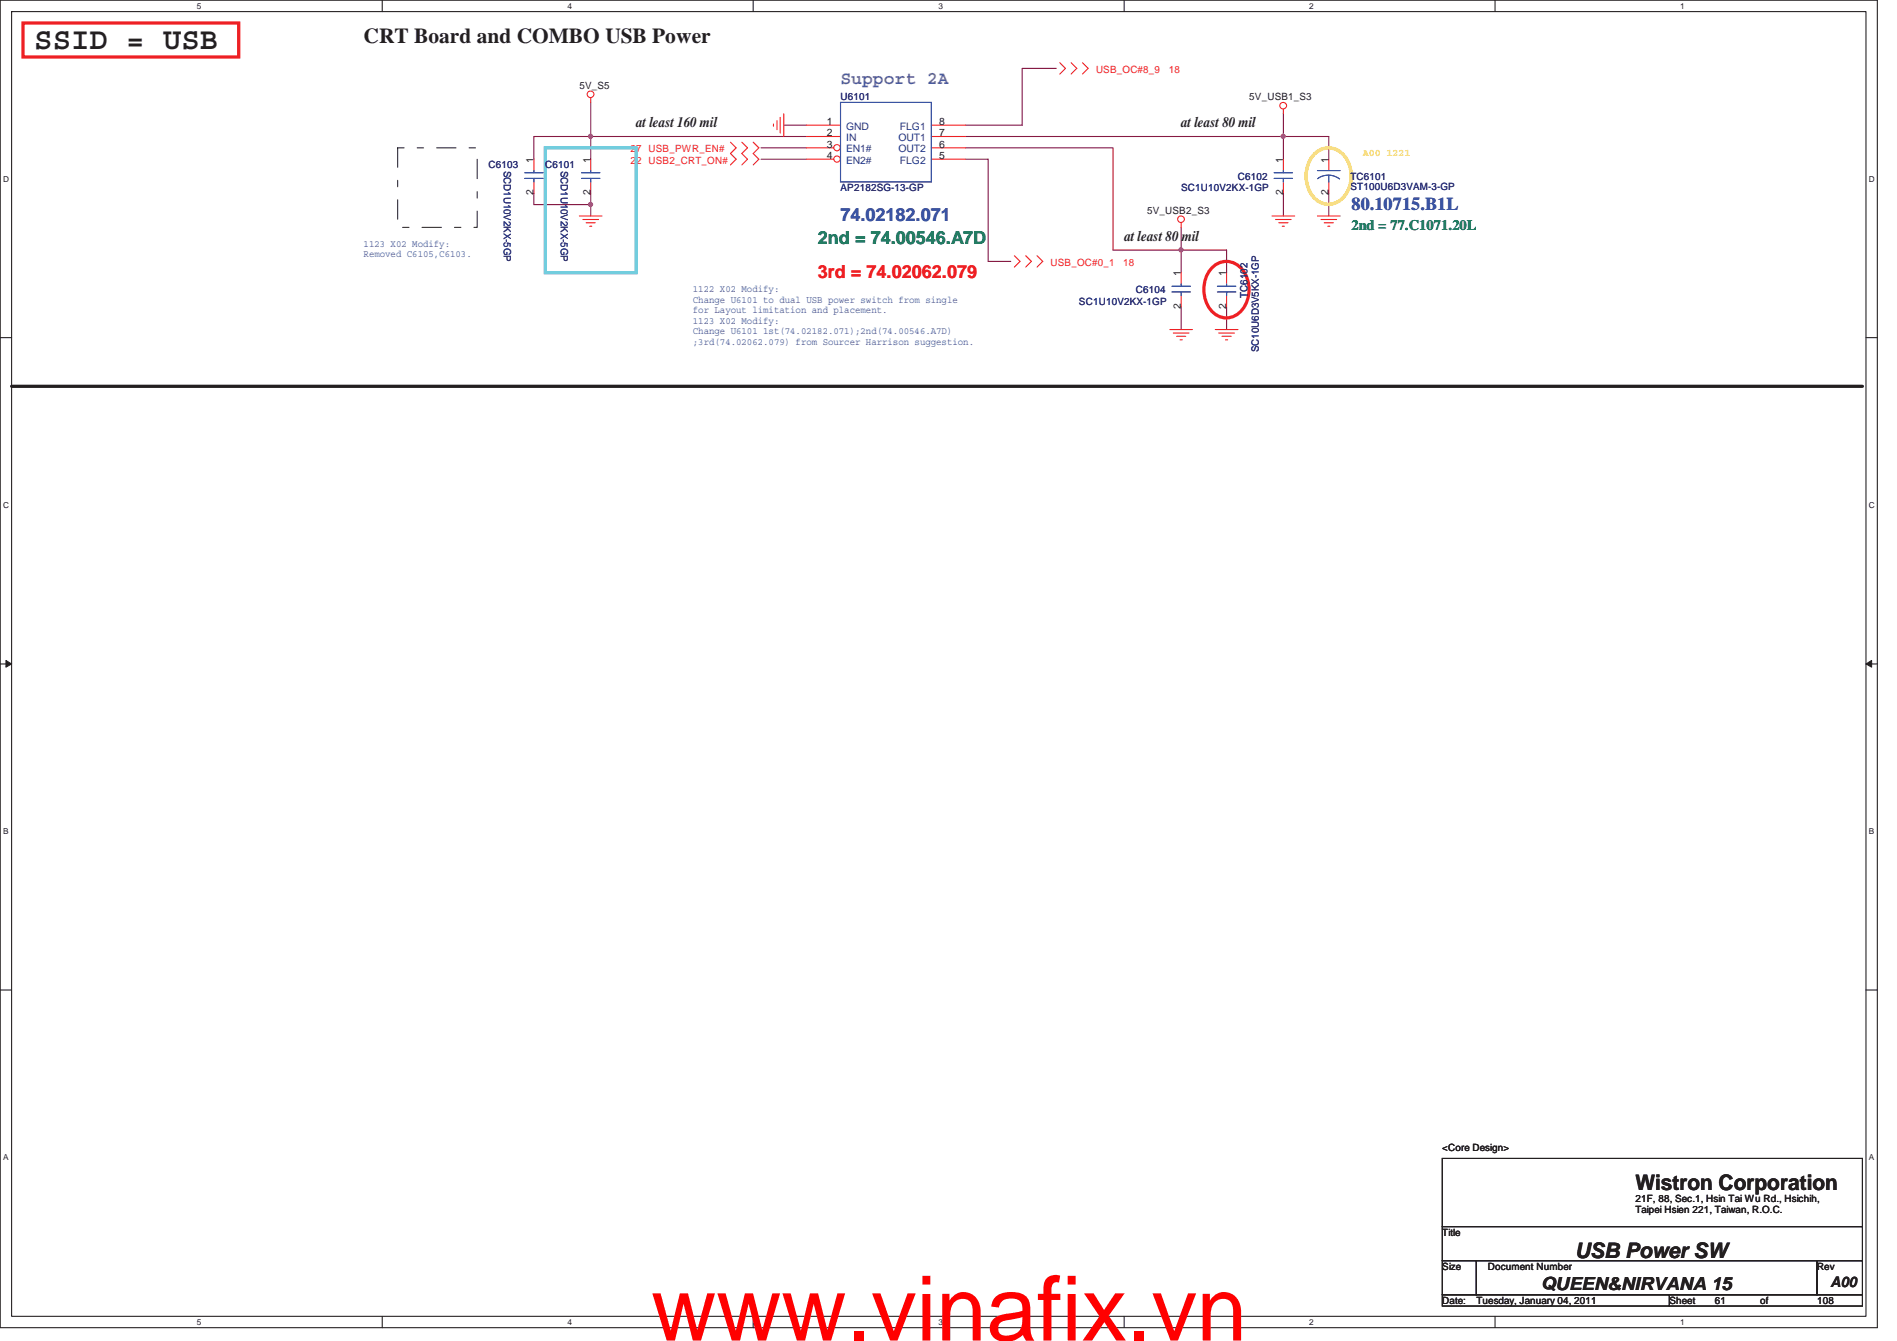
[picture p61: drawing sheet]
<svg xmlns="http://www.w3.org/2000/svg" width="297mm" height="210mm" viewBox="0 0 297 210" stroke-linecap="round" stroke-linejoin="round" font-family="sans-serif">
<defs><g id="words">
<text font-size="14.1" fill="#f00" x="102" y="209.9">www.vinafix.vn</text>
<text font-size="4.8" fill="#231f20" x="5.4" y="7.6">SSID = USB</text>
<g font-size="3.3" fill="#231f20">
<text x="56.9" y="6.7">CRT Board and COMBO USB Power</text>
<text x="256.1" y="186.3">Wistron Corporation</text>
<text x="246.6" y="197.1">USB Power SW</text>
</g>
<text font-size="2.8" fill="#6b52a2" x="131.6" y="13.1">Support 2A</text>
<g font-size="2.8" fill="#3953a4">
<text x="131.6" y="34.7">74.02182.071</text>
<text x="211.6" y="32.8">80.10715.B1L</text>
</g>
<text font-size="2.8" fill="#098040" x="128.1" y="38.2">2nd = 74.00546.A7D</text>
<text font-size="2.8" fill="#ed2024" x="128.1" y="43.6">3rd = 74.02062.079</text>
<text font-size="2.8" fill="#231f20" x="241.3" y="201.9">QUEEN&amp;NIRVANA 15</text>
<g font-size="2.3" fill="#231f20">
<text x="99.6" y="19.9">at least 160 mil</text>
<text x="185" y="19.9">at least 80 mil</text>
<text x="176.1" y="37.7">at least 80 mil</text>
<text x="286.6" y="201.6">A00</text>
</g>
<text font-size="2.3" fill="#098040" x="211.6" y="35.9">2nd = 77.C1071.20L</text>
<g font-size="1.6" fill="#ed2024">
<text x="171.6" y="11.4">USB_OC#8_9</text>
<text x="183" y="11.4">18</text>
<text x="98.7" y="23.9">27 USB_PWR_EN#</text>
<text x="98.7" y="25.7">22 USB2_CRT_ON#</text>
<text x="164.5" y="41.7">USB_OC#0_1</text>
<text x="175.9" y="41.7">18</text>
</g>
<g font-size="1.6" fill="#231f20">
<text x="90.7" y="13.9">5V_S5</text>
<text x="195.6" y="15.7">5V_USB1_S3</text>
<text x="129.5" y="19.6">1</text>
<text x="129.5" y="21.3">2</text>
<text x="129.5" y="23.1">3</text>
<text x="147.1" y="19.6">8</text>
<text x="147.1" y="23.1">6</text>
<text x="147.1" y="21.3">7</text>
<text x="83.6" y="25.5" transform="rotate(-90 83.6 25.5)">1</text>
<text x="92.5" y="25.5" transform="rotate(-90 92.5 25.5)">1</text>
<text x="129.5" y="24.9">4</text>
<text x="147.1" y="24.9">5</text>
<text x="200.9" y="25.5" transform="rotate(-90 200.9 25.5)">1</text>
<text x="208" y="25.5" transform="rotate(-90 208 25.5)">1</text>
<text x="83.6" y="30.6" transform="rotate(-90 83.6 30.6)">2</text>
<text x="92.5" y="30.6" transform="rotate(-90 92.5 30.6)">2</text>
<text x="179.6" y="33.5">5V_USB2_S3</text>
<text x="200.9" y="30.6" transform="rotate(-90 200.9 30.6)">2</text>
<text x="208" y="30.6" transform="rotate(-90 208 30.6)">2</text>
<text x="184.9" y="43.3" transform="rotate(-90 184.9 43.3)">1</text>
<text x="192" y="43.3" transform="rotate(-90 192 43.3)">1</text>
<text x="184.9" y="48.4" transform="rotate(-90 184.9 48.4)">2</text>
<text x="192" y="48.4" transform="rotate(-90 192 48.4)">2</text>
<text x="225.8" y="180.2">&lt;Core Design&gt;</text>
<text x="256.1" y="188.2">21F, 88, Sec.1, Hsin Tai Wu Rd., Hsichih,</text>
<text x="256.1" y="190">Taipei Hsien 221, Taiwan, R.O.C.</text>
<text x="225.8" y="193.5">Title</text>
<text x="225.8" y="198.8">Size</text>
<text x="233" y="198.8">Document Number</text>
<text x="284.5" y="198.8">Rev</text>
<text x="225.8" y="204.2">Date:</text>
<text x="231.2" y="204.2">Tuesday, January 04, 2011</text>
<text x="261.4" y="204.2">Sheet</text>
<text x="268.5" y="204.2">61</text>
<text x="275.6" y="204.2">of</text>
<text x="284.5" y="204.2">108</text>
</g>
<g font-size="1.6" fill="#282973">
<text x="131.6" y="15.7">U6101</text>
<text x="76.5" y="26.4">C6103</text>
<text x="78.9" y="26.7" transform="rotate(90 78.9 26.7)">SCD1U10V2KX-5GP</text>
<text x="85.4" y="26.4">C6101</text>
<text x="87.8" y="26.7" transform="rotate(90 87.8 26.7)">SCD1U10V2KX-5GP</text>
<text x="131.6" y="29.9">AP2182SG-13-GP</text>
<text x="185" y="29.9">SC1U10V2KX-1GP</text>
<text x="193.8" y="28.1">C6102</text>
<text x="211.5" y="28.1">TC6101</text>
<text x="211.5" y="29.8">ST100U6D3VAM-3-GP</text>
<text x="168.9" y="47.7">SC1U10V2KX-1GP</text>
<text x="177.8" y="45.9">C6104</text>
<text x="195.3" y="46.6" transform="rotate(-90 195.3 46.6)">TC6102</text>
<text x="197.1" y="55.2" transform="rotate(-90 197.1 55.2)">SC10U6D3V5KX-1GP</text>
</g>
<g font-size="1.6" fill="#1d437e">
<text x="132.5" y="20.3">GND</text>
<text x="132.5" y="22.1">IN</text>
<text x="132.5" y="23.9">EN1#</text>
<text x="140.7" y="23.9">OUT2</text>
<text x="140.7" y="22.1">OUT1</text>
<text x="140.9" y="20.3">FLG1</text>
<text x="132.5" y="25.7">EN2#</text>
<text x="140.9" y="25.7">FLG2</text>
</g>
<text font-size="1.6" fill="#f6eb13" x="213.4" y="24.4">A00 1221</text>
<g font-size="1.6" fill="#3953a4">
<text x="56.9" y="38.6">1123 X02 Modify:</text>
<text x="56.9" y="40.3">Removed C6105,C6103.</text>
<text x="108.5" y="45.7">1122 X02 Modify:</text>
<text x="108.5" y="47.4">Change U6101 to dual USB power switch from single</text>
<text x="108.5" y="49">for Layout limitation and placement.</text>
<text x="108.5" y="50.7">1123 X02 Modify:</text>
<text x="108.5" y="52.3">Change U6101 1st(74.02182.071);2nd(74.00546.A7D)</text>
<text x="108.5" y="54">;3rd(74.02062.079) from Sourcer Harrison suggestion.</text>
</g>
<g font-size="1.3" fill="#231f20">
<text x="30.8" y="1.4">5</text>
<text x="88.9" y="1.4">4</text>
<text x="146.9" y="1.4">3</text>
<text x="205" y="1.4">2</text>
<text x="263.1" y="1.4">1</text>
<text x=".5" y="28.5">D</text>
<text x="292.6" y="28.5">D</text>
<text x=".5" y="79.5">C</text>
<text x="292.6" y="79.5">C</text>
<text x=".5" y="130.6">B</text>
<text x="292.6" y="130.6">B</text>
<text x=".5" y="181.7">A</text>
<text x="292.6" y="181.7">A</text>
<text x="30.8" y="207.4">5</text>
<text x="88.9" y="207.4">4</text>
<text x="146.9" y="207.4">3</text>
<text x="205" y="207.4">2</text>
<text x="263.1" y="207.4">1</text>
</g>
</g></defs>
<path d="M0 0h294v207.9h-294zM1.8 1.8h290.4v204.3h-290.4z" fill="none" stroke="#231f20" stroke-width=".17"/>
<g fill="#fff">
<path d="M30.8 .2h.7v1.4h-.7z"/>
<path d="M30.8 206.3h.7v1.4h-.7z"/>
</g>
<path d="M59.9 0v1.8M59.9 206.1v1.8" fill="none" stroke="#231f20" stroke-width=".17"/>
<g fill="#fff">
<path d="M88.9 .2h.6v1.4h-.6z"/>
<path d="M88.9 206.3h.6v1.4h-.6z"/>
</g>
<path d="M117.9 0v1.8M117.9 206.1v1.8" fill="none" stroke="#231f20" stroke-width=".17"/>
<g fill="#fff">
<path d="M146.9 .2h.7v1.4h-.7z"/>
<path d="M146.9 206.3h.7v1.4h-.7z"/>
</g>
<path d="M176 0v1.8M176 206.1v1.8" fill="none" stroke="#231f20" stroke-width=".17"/>
<g fill="#fff">
<path d="M205 .2h.7v1.4h-.7z"/>
<path d="M205 206.3h.7v1.4h-.7z"/>
</g>
<path d="M234.1 0v1.8M234.1 206.1v1.8" fill="none" stroke="#231f20" stroke-width=".17"/>
<g fill="#fff">
<path d="M263.1 .2h.7v1.4h-.7z"/>
<path d="M263.1 206.3h.7v1.4h-.7z"/>
<path d="M.5 27.3h.9v1.4h-.9z"/>
<path d="M292.6 27.3h.9v1.4h-.9z"/>
<path d="M.5 78.4h.9v1.4h-.9z"/>
<path d="M292.6 78.4h.9v1.4h-.9z"/>
</g>
<path d="M0 52.9h1.8M292.2 52.9h1.8" fill="none" stroke="#231f20" stroke-width=".17"/>
<g fill="#fff">
<path d="M.5 129.5h.8v1.4h-.8z"/>
<path d="M292.6 129.5h.9v1.4h-.9z"/>
</g>
<path d="M0 104h1.8M292.2 104h1.8" fill="none" stroke="#231f20" stroke-width=".17"/>
<path d="M.9 103.4l.9 .6-.9 .5z" fill="#231f20"/>
<path d="M.9 103.4l.9 .6-.9 .5z" fill="none" stroke="#231f20" stroke-width=".16"/>
<path d="M292.2 104l.9-.6v1.1z" fill="#231f20"/>
<path d="M292.2 104l.9-.6v1.1z" fill="none" stroke="#231f20" stroke-width=".16"/>
<g fill="#fff">
<path d="M.5 180.5h.8v1.4h-.8z"/>
<path d="M292.6 180.5h.9v1.4h-.9z"/>
</g>
<path d="M0 155h1.8M292.2 155h1.8" fill="none" stroke="#231f20" stroke-width=".17"/>
<path d="M122.7 19.6h3.6M160.1 10.7h5.3M201 17.8v7.1M83.6 21.4h8.9M119.2 23.2h7.1M151.2 21.4h49.8M151.2 23.2h23.1v16h10.7M201 30.3v3.5M154.7 40.9h3.6" fill="none" stroke="#7f1442" stroke-width=".17"/>
<circle cx="200.9" cy="21.3" r=".32" fill="#b9529f"/>
<circle cx="200.9" cy="21.3" r=".32" fill="none" stroke="#b9529f" stroke-width=".17"/>
<path d="M92.5 16v8.9M83.6 30.3v1.7h8.9M92.5 30.3v1.7M92.5 32v1.8M151.2 24.9h3.5M201 21.4h7.1v3.5M208.1 30.3v3.5" fill="none" stroke="#7f1442" stroke-width=".17"/>
<circle cx="92.5" cy="32" r=".32" fill="#b9529f"/>
<circle cx="92.5" cy="32" r=".32" fill="none" stroke="#b9529f" stroke-width=".17"/>
<path d="M83.6 21.4v3.5M92.5 21.4h33.8" fill="none" stroke="#7f1442" stroke-width=".17"/>
<circle cx="92.5" cy="21.3" r=".32" fill="#b9529f"/>
<circle cx="92.5" cy="21.3" r=".32" fill="none" stroke="#b9529f" stroke-width=".17"/>
<path d="M160.1 10.7v8.9h-8.9M119.2 24.9h7.1M185 39.2h7.1M185 35.6v7.1M185 48v3.6" fill="none" stroke="#7f1442" stroke-width=".17"/>
<circle cx="184.9" cy="39.1" r=".32" fill="#b9529f"/>
<circle cx="184.9" cy="39.1" r=".32" fill="none" stroke="#b9529f" stroke-width=".17"/>
<path d="M154.7 24.9v16M192.1 39.2v3.5M192.1 48v3.6" fill="none" stroke="#7f1442" stroke-width=".17"/>
<g fill="none" stroke="#ed2024" stroke-width=".17">
<path d="M92.5 15.3v.7M121.1 19.4v.4M121.7 18.9v1.4M122.2 18.4v2.4M122.7 17.8v3.6M126.3 19.6h5.3M165.9 9.8l.9 .9-.9 .9M167.7 9.8l.9 .9-.9 .9M169.5 9.8l.9 .9-.9 .9M201 17.1v.7M83.6 24.9v1.8M83.6 28.5v1.8"/>
<path d="M90.7 33.8h3.6M91.3 34.4h2.4M91.8 34.9h1.4M92.3 35.4h.4M92.5 24.9v1.8M92.5 28.5v1.8M114.4 22.3l.9 .9-.9 .8 .9 .9-.9 .9M116.2 22.3l.8 .9-.8 .8 .8 .9-.8 .9M117.9 22.3l.9 .9-.9 .8 .9 .9-.9 .9M126.3 21.4h5.3M185 34.9v.7M199.2 33.8h3.5"/>
<path d="M199.7 34.4h2.5M200.2 34.9h1.5M200.8 35.4h.3M201 24.9v1.8M201 28.5v1.8M206.3 33.8h3.5M206.8 34.4h2.5M207.3 34.9h1.5M207.9 35.4h.3M208.1 24.9v1.8M208.1 28.5v1.8M158.8 40l.9 .9-.9 .9"/>
<path d="M160.6 40l.9 .9-.9 .9M162.4 40l.9 .9-.9 .9M183.2 51.6h3.5M183.7 52.2h2.5M184.2 52.7h1.5M184.8 53.2h.3M185 42.7v1.8M185 46.3v1.7M190.3 51.6h3.5M190.8 52.2h2.5M191.3 52.7h1.5M191.9 53.2h.3"/>
<circle cx="92.5" cy="14.8" r=".52"/>
<circle cx="200.9" cy="16.5" r=".52"/>
<circle cx="184.9" cy="34.3" r=".52"/>
</g>
<path d="M225.8 181.4h65.8v10.7h-65.8zM225.8 192.1h65.8v5.3h-65.8zM225.8 197.4h5.4v5.3h-5.4zM231.2 197.4h53.3v5.3h-53.3zM284.5 197.4h7.1v5.3h-7.1zM225.8 202.7h35.6v1.8h-35.6zM261.4 202.7h30.2v1.8h-30.2z" fill="none" stroke="#231f20" stroke-width=".17"/>
<path d="M206.1 23.9a3.2 3.2 0 0 1 4.9 1.2 5 5 0 0 1-1.6 6.6 3.3 3.3 0 0 1-4.6-2.4 5.1 5.1 0 0 1 1.3-5.4z" fill="none" stroke="#f6eb13" stroke-width=".51"/>
<path d="M85.4 23.2h14.2v19.5h-14.2z" fill="none" stroke="#6fccdd" stroke-width=".51"/>
<path d="M3.6 3.6h33.8v5.3h-33.8zM190.1 41.7a3.2 3.2 0 0 1 4.9 1.2 5 5 0 0 1-1.6 6.5 3.3 3.3 0 0 1-4.6-2.3 5.1 5.1 0 0 1 1.3-5.4z" fill="none" stroke="#ed2024" stroke-width=".51"/>
<path d="M1.8 60.5h289.8" fill="none" stroke="#231f20" stroke-width=".51"/>
<path d="M62.3 23.2h12.4v12.4h-12.4z" fill="none" stroke="#231f20" stroke-width=".16" stroke-dasharray="3 2 1 2"/>
<g fill="none" stroke="#3953a4" stroke-width=".17">
<path d="M82.2 27h2.8M82.2 27.9h2.8M83.6 26.7v.3M83.6 27.9v.6M91.1 27h2.8M91.1 27.9h2.8M92.5 26.7v.3M92.5 27.9v.6M199.5 27.9h2.9M199.5 27h2.9M201 26.7v.3M201 27.9v.6"/>
<path d="M206.3 26.7h3.5M206.3 28a2.86 2.86 0 0 1 3.5 0M208.1 27.4v1.1M183.5 45.7h2.9M183.5 44.8h2.9M185 44.5v.3M185 45.7v.6"/>
</g>
<circle cx="131.1" cy="23.1" r=".5" fill="#fff"/>
<g fill="none" stroke="#ed2024" stroke-width=".17">
<path d="M126.3 23.2h4.3"/>
<circle cx="131.1" cy="23.1" r=".5"/>
</g>
<circle cx="131.1" cy="24.9" r=".5" fill="#fff"/>
<g fill="none" stroke="#ed2024" stroke-width=".17">
<path d="M145.8 19.6h5.4M126.3 24.9h4.3M145.8 24.9h5.4M145.8 23.2h5.4M145.8 21.4h5.4M192.1 42.7v1.8M192.1 46.3v1.7"/>
<circle cx="131.1" cy="24.9" r=".5"/>
</g>
<path d="M131.6 16h14.2v12.5h-14.2zM190.6 45.7h2.9M190.6 44.8h2.9M192.1 44.5v.3M192.1 45.7v.6" fill="none" stroke="#3953a4" stroke-width=".17"/>
<circle cx="200.9" cy="21.3" r=".32" fill="#b9529f"/>
<circle cx="200.9" cy="21.3" r=".32" fill="none" stroke="#b9529f" stroke-width=".17"/>
<circle cx="92.5" cy="32" r=".32" fill="#b9529f"/>
<circle cx="92.5" cy="32" r=".32" fill="none" stroke="#b9529f" stroke-width=".17"/>
<circle cx="92.5" cy="21.3" r=".32" fill="#b9529f"/>
<circle cx="92.5" cy="21.3" r=".32" fill="none" stroke="#b9529f" stroke-width=".17"/>
<circle cx="184.9" cy="39.1" r=".32" fill="#b9529f"/>
<circle cx="184.9" cy="39.1" r=".32" fill="none" stroke="#b9529f" stroke-width=".17"/>
<use href="#words"/>
</svg>
